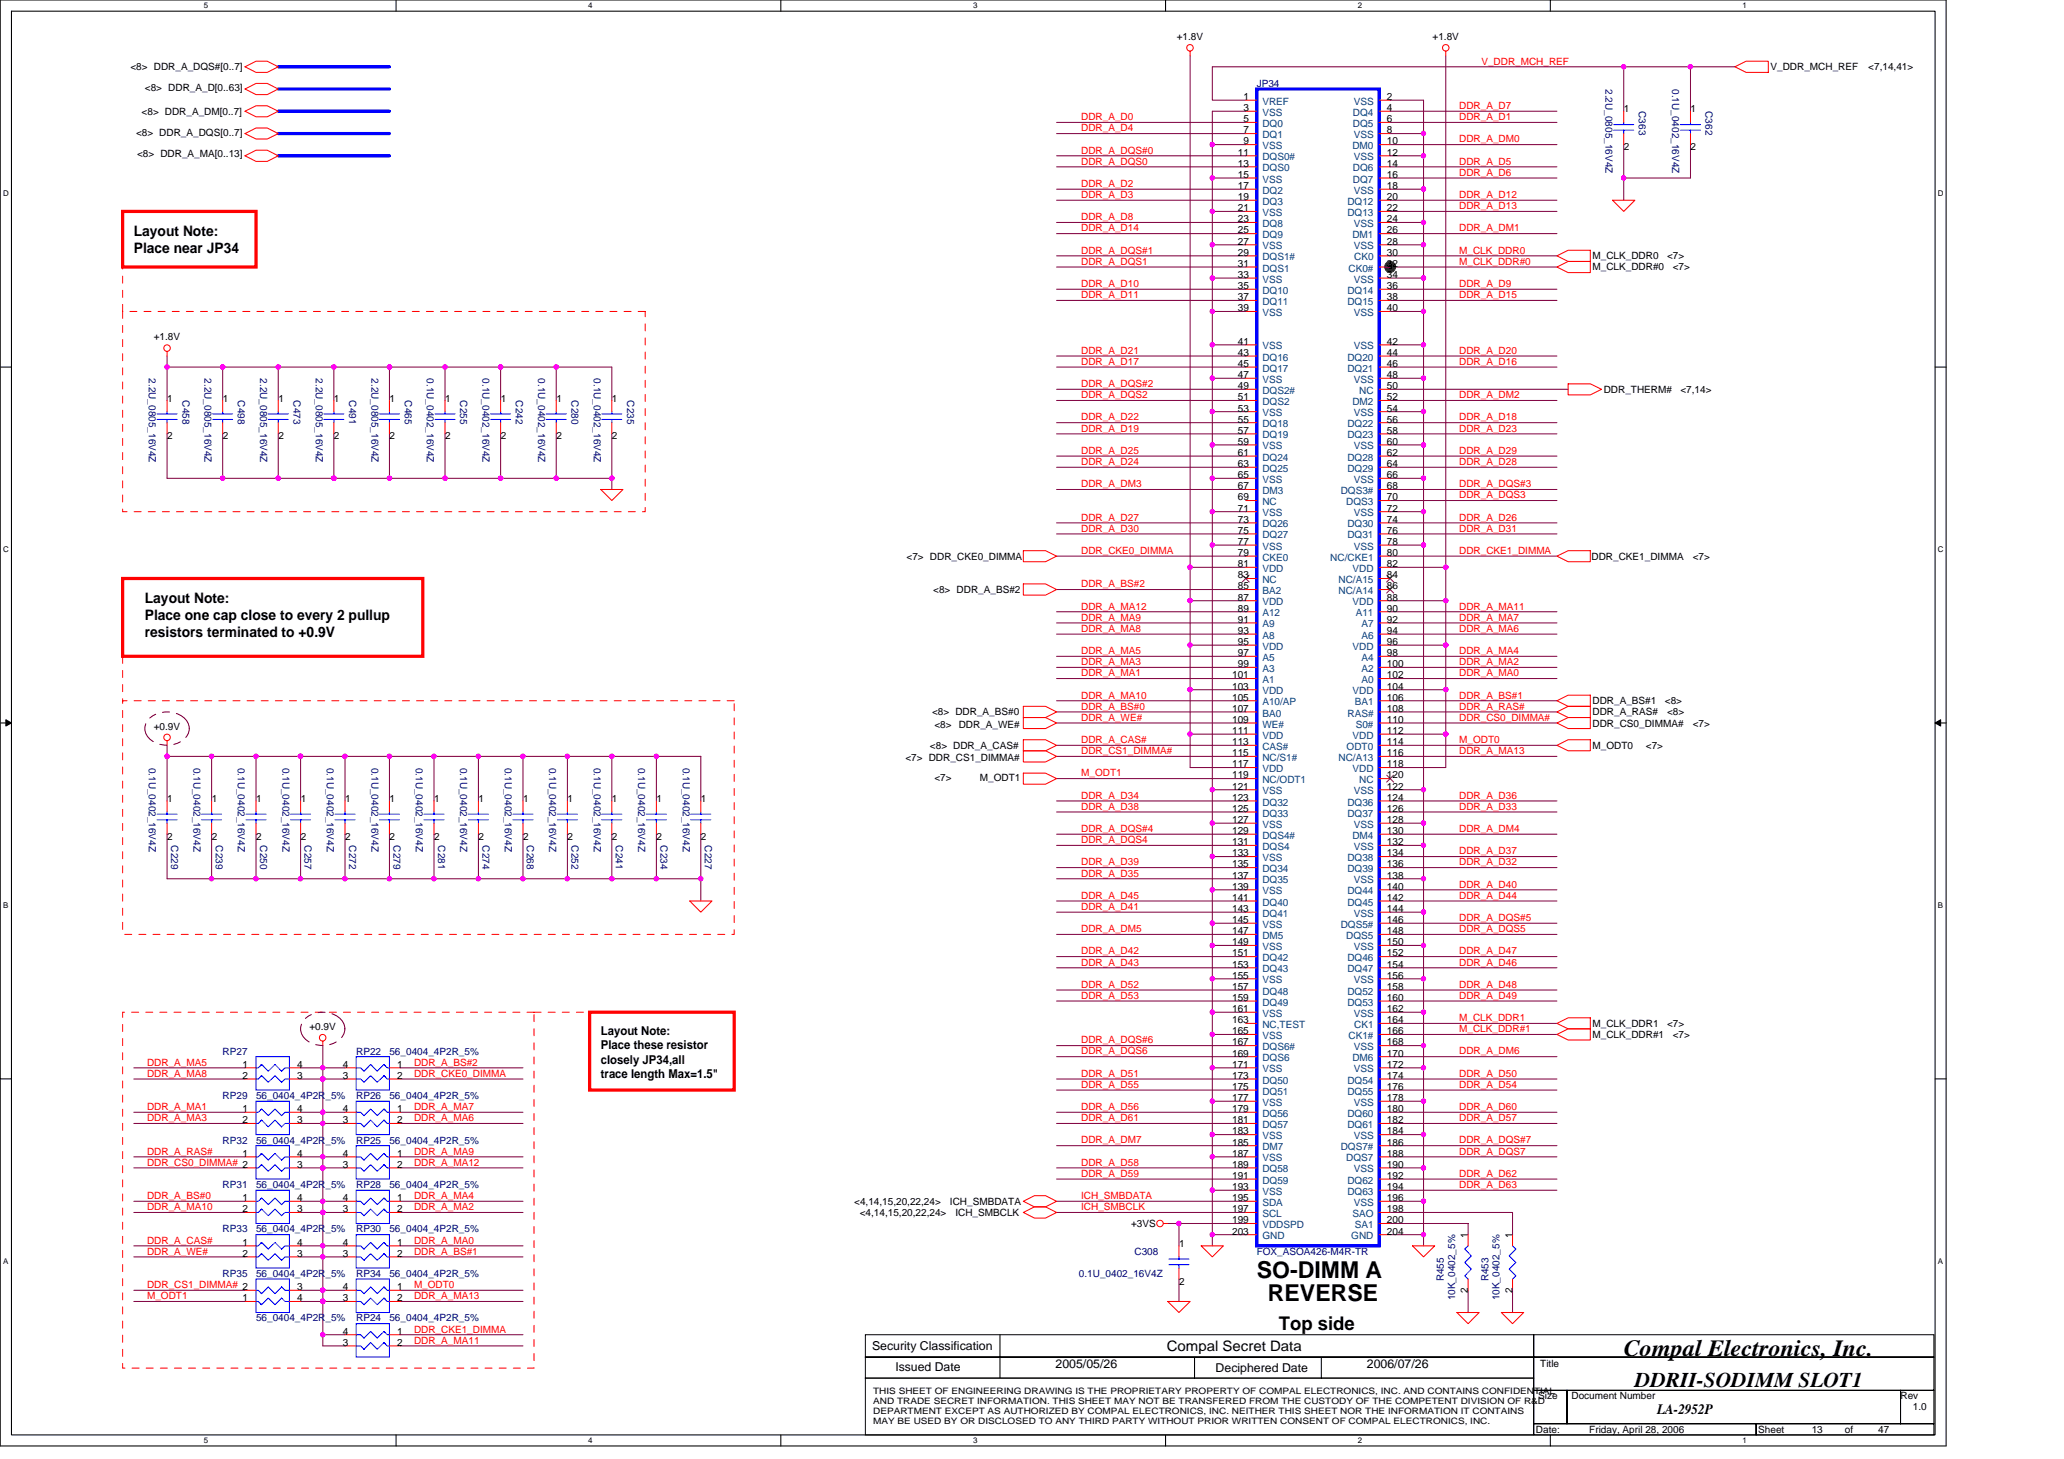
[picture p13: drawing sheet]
<svg xmlns="http://www.w3.org/2000/svg" width="297mm" height="210mm" viewBox="0 0 297 210" stroke-linecap="round" stroke-linejoin="round" font-family="sans-serif">
<defs><g id="words">
<g font-size="3.3">
<text x="180.9" y="183.9">SO-DIMM A</text>
<text x="182.5" y="187.1">REVERSE</text>
<text x="233.7" y="195.1">Compal Electronics, Inc.</text>
</g>
<text font-size="3" x="235.3" y="199.6">DDRII-SODIMM SLOT1</text>
<text font-size="2.7" x="184.1" y="191.3">Top side</text>
<g font-size="2.1">
<text x="19.3" y="33.9">Layout Note:</text>
<text x="19.3" y="36.4">Place near JP34</text>
<text x="20.8" y="86.7">Layout Note:</text>
<text x="20.8" y="89.2">Place one cap close to every 2 pullup</text>
<text x="20.8" y="91.7">resistors terminated to +0.9V</text>
<text x="167.9" y="194.4">Compal Secret Data</text>
<text x="238.5" y="203.5">LA-2952P</text>
</g>
<g font-size="1.8">
<text x="86.5" y="148.9">Layout Note:</text>
<text x="86.5" y="151">Place these resistor</text>
<text x="86.5" y="153.1">closely JP34,all</text>
<text x="86.5" y="155.2">trace length Max=1.5&quot;</text>
<text x="125.5" y="194.2">Security Classification</text>
<text x="128.9" y="197.3">Issued Date</text>
<text x="151.9" y="196.8">2005/05/26</text>
<text x="174.9" y="197.4">Deciphered Date</text>
<text x="196.7" y="196.8">2006/07/26</text>
</g>
<g font-size="1.4">
<text x="169.4" y="5.8">+1.8V</text>
<text x="206.2" y="5.8">+1.8V</text>
<text x="18.8" y="10.1">&lt;8&gt; DDR_A_DQS#[0..7]</text>
<text x="254.8" y="10.1">V_DDR_MCH_REF</text>
<text x="268.9" y="10.1">&lt;7,14,41&gt;</text>
<text x="20.4" y="16.5">&lt;8&gt; DDR_A_DM[0..7]</text>
<text x="20.8" y="13.1">&lt;8&gt; DDR_A_D[0..63]</text>
<text x="178.9" y="14.4">1</text>
<text x="178.9" y="16">3</text>
<text x="178.9" y="17.6">5</text>
<text x="199.6" y="16">4</text>
<text x="199.6" y="17.6">6</text>
<text x="199.6" y="14.4">2</text>
<text x="233.7" y="16.2">1</text>
<text x="243.3" y="16.2">1</text>
<text x="19.6" y="19.5">&lt;8&gt; DDR_A_DQS[0..7]</text>
<text x="19.7" y="22.6">&lt;8&gt; DDR_A_MA[0..13]</text>
<text x="178.1" y="22.4">11</text>
<text x="178.1" y="24">13</text>
<text x="178.9" y="19.2">7</text>
<text x="178.9" y="20.8">9</text>
<text x="199.6" y="24">14</text>
<text x="199.6" y="20.8">10</text>
<text x="199.6" y="19.2">8</text>
<text x="199.6" y="22.4">12</text>
<text x="233.7" y="21.6">2</text>
<text x="243.3" y="21.6">2</text>
<text x="178.1" y="25.6">15</text>
<text x="178.1" y="27.2">17</text>
<text x="178.1" y="28.8">19</text>
<text x="199.6" y="25.6">16</text>
<text x="199.6" y="27.2">18</text>
<text x="199.6" y="28.8">20</text>
<text x="178.1" y="30.4">21</text>
<text x="178.1" y="32">23</text>
<text x="178.1" y="33.6">25</text>
<text x="178.1" y="35.2">27</text>
<text x="199.6" y="33.6">26</text>
<text x="199.6" y="30.4">22</text>
<text x="199.6" y="32">24</text>
<text x="199.6" y="35.2">28</text>
<text x="178.1" y="36.8">29</text>
<text x="178.1" y="38.4">31</text>
<text x="178.1" y="40">33</text>
<text x="178.1" y="41.6">35</text>
<text x="199.6" y="36.8">30</text>
<text x="199.6" y="38.4">32</text>
<text x="199.6" y="40">34</text>
<text x="199.6" y="41.6">36</text>
<text x="229.2" y="37.3">M_CLK_DDR0</text>
<text x="229.2" y="38.9">M_CLK_DDR#0</text>
<text x="239.9" y="37.3">&lt;7&gt;</text>
<text x="240.7" y="38.9">&lt;7&gt;</text>
<text x="178.1" y="43.2">37</text>
<text x="178.1" y="44.8">39</text>
<text x="199.6" y="43.2">38</text>
<text x="199.6" y="44.8">40</text>
<text x="22.1" y="49">+1.8V</text>
<text x="178.1" y="49.6">41</text>
<text x="178.1" y="51.2">43</text>
<text x="178.1" y="52.8">45</text>
<text x="199.6" y="49.6">42</text>
<text x="199.6" y="51.2">44</text>
<text x="199.6" y="52.8">46</text>
<text x="24.1" y="57.8">1</text>
<text x="32.1" y="57.8">1</text>
<text x="40.1" y="57.8">1</text>
<text x="48.1" y="57.8">1</text>
<text x="56.1" y="57.8">1</text>
<text x="64.1" y="57.8">1</text>
<text x="72.1" y="57.8">1</text>
<text x="80.1" y="57.8">1</text>
<text x="88.1" y="57.8">1</text>
<text x="178.1" y="54.4">47</text>
<text x="178.1" y="56">49</text>
<text x="178.1" y="57.6">51</text>
<text x="178.1" y="59.2">53</text>
<text x="199.6" y="56">50</text>
<text x="199.6" y="57.6">52</text>
<text x="199.6" y="54.4">48</text>
<text x="199.6" y="59.2">54</text>
<text x="230.8" y="56.5">DDR_THERM#</text>
<text x="241.8" y="56.5">&lt;7,14&gt;</text>
<text x="24.1" y="63.2">2</text>
<text x="32.1" y="63.2">2</text>
<text x="40.1" y="63.2">2</text>
<text x="48.1" y="63.2">2</text>
<text x="56.1" y="63.2">2</text>
<text x="64.1" y="63.2">2</text>
<text x="72.1" y="63.2">2</text>
<text x="80.1" y="63.2">2</text>
<text x="88.1" y="63.2">2</text>
<text x="178.1" y="60.8">55</text>
<text x="178.1" y="62.4">57</text>
<text x="178.1" y="64">59</text>
<text x="178.1" y="65.6">61</text>
<text x="199.6" y="60.8">56</text>
<text x="199.6" y="62.4">58</text>
<text x="199.6" y="64">60</text>
<text x="199.6" y="65.6">62</text>
<text x="178.1" y="67.2">63</text>
<text x="178.1" y="68.8">65</text>
<text x="178.1" y="70.4">67</text>
<text x="178.1" y="72">69</text>
<text x="199.6" y="70.4">68</text>
<text x="199.6" y="67.2">64</text>
<text x="199.6" y="68.8">66</text>
<text x="199.6" y="72">70</text>
<text x="178.1" y="73.6">71</text>
<text x="178.1" y="75.2">73</text>
<text x="178.1" y="76.8">75</text>
<text x="199.6" y="73.6">72</text>
<text x="199.6" y="75.2">74</text>
<text x="199.6" y="76.8">76</text>
<text x="130.5" y="80.5">&lt;7&gt; DDR_CKE0_DIMMA</text>
<text x="178.1" y="78.4">77</text>
<text x="178.1" y="80">79</text>
<text x="178.1" y="81.6">81</text>
<text x="178.1" y="83.2">83</text>
<text x="199.6" y="80">80</text>
<text x="199.6" y="83.2">84</text>
<text x="199.6" y="81.6">82</text>
<text x="199.6" y="78.4">78</text>
<text x="229" y="80.5">DDR_CKE1_DIMMA</text>
<text x="243.6" y="80.5">&lt;7&gt;</text>
<text x="134.3" y="85.3">&lt;8&gt; DDR_A_BS#2</text>
<text x="178.1" y="84.8">85</text>
<text x="178.1" y="86.4">87</text>
<text x="178.1" y="88">89</text>
<text x="178.1" y="89.6">91</text>
<text x="199.6" y="88">90</text>
<text x="199.6" y="84.8">86</text>
<text x="199.6" y="89.6">92</text>
<text x="199.6" y="86.4">88</text>
<text x="178.1" y="91.2">93</text>
<text x="178.1" y="92.8">95</text>
<text x="178.1" y="94.4">97</text>
<text x="178.1" y="96">99</text>
<text x="199.6" y="91.2">94</text>
<text x="199.6" y="94.4">98</text>
<text x="199.6" y="96">100</text>
<text x="199.6" y="92.8">96</text>
<text x="177.3" y="97.6">101</text>
<text x="177.3" y="99.2">103</text>
<text x="177.3" y="100.8">105</text>
<text x="199.6" y="100.8">106</text>
<text x="199.6" y="97.6">102</text>
<text x="199.6" y="99.2">104</text>
<text x="229.2" y="101.3">DDR_A_BS#1</text>
<text x="239.6" y="101.3">&lt;8&gt;</text>
<text x="22.1" y="105">+0.9V</text>
<text x="133.8" y="107.7">&lt;8&gt; DDR_A_CAS#</text>
<text x="134.2" y="102.9">&lt;8&gt; DDR_A_BS#0</text>
<text x="134.5" y="104.7">&lt;8&gt;</text>
<text x="138" y="104.7">DDR_A_WE#</text>
<text x="177.3" y="102.4">107</text>
<text x="177.3" y="104">109</text>
<text x="177.3" y="105.6">111</text>
<text x="177.3" y="107.2">113</text>
<text x="199.6" y="104">110</text>
<text x="199.6" y="102.4">108</text>
<text x="199.6" y="107.2">114</text>
<text x="199.6" y="105.6">112</text>
<text x="229.2" y="102.9">DDR_A_RAS#</text>
<text x="229.2" y="104.5">DDR_CS0_DIMMA#</text>
<text x="229.2" y="107.7">M_ODT0</text>
<text x="236.9" y="107.7">&lt;7&gt;</text>
<text x="239.9" y="102.9">&lt;8&gt;</text>
<text x="243.6" y="104.5">&lt;7&gt;</text>
<text x="130.3" y="109.5">&lt;7&gt; DDR_CS1_DIMMA#</text>
<text x="134.5" y="112.4">&lt;7&gt;</text>
<text x="141" y="112.4">M_ODT1</text>
<text x="177.3" y="108.8">115</text>
<text x="177.3" y="110.4">117</text>
<text x="177.3" y="112">119</text>
<text x="177.3" y="113.6">121</text>
<text x="199.6" y="112">120</text>
<text x="199.6" y="108.8">116</text>
<text x="199.6" y="110.4">118</text>
<text x="199.6" y="113.6">122</text>
<text x="24.1" y="115.4">1</text>
<text x="30.5" y="115.4">1</text>
<text x="36.9" y="115.4">1</text>
<text x="43.3" y="115.4">1</text>
<text x="49.7" y="115.4">1</text>
<text x="56.1" y="115.4">1</text>
<text x="62.5" y="115.4">1</text>
<text x="68.9" y="115.4">1</text>
<text x="75.3" y="115.4">1</text>
<text x="81.7" y="115.4">1</text>
<text x="88.1" y="115.4">1</text>
<text x="94.5" y="115.4">1</text>
<text x="100.9" y="115.4">1</text>
<text x="177.3" y="115.2">123</text>
<text x="177.3" y="116.8">125</text>
<text x="177.3" y="118.4">127</text>
<text x="177.3" y="120">129</text>
<text x="199.6" y="120">130</text>
<text x="199.6" y="115.2">124</text>
<text x="199.6" y="116.8">126</text>
<text x="199.6" y="118.4">128</text>
<text x="24.1" y="120.8">2</text>
<text x="30.5" y="120.8">2</text>
<text x="36.9" y="120.8">2</text>
<text x="43.3" y="120.8">2</text>
<text x="49.7" y="120.8">2</text>
<text x="56.1" y="120.8">2</text>
<text x="62.5" y="120.8">2</text>
<text x="68.9" y="120.8">2</text>
<text x="75.3" y="120.8">2</text>
<text x="81.7" y="120.8">2</text>
<text x="88.1" y="120.8">2</text>
<text x="94.5" y="120.8">2</text>
<text x="100.9" y="120.8">2</text>
<text x="177.3" y="121.6">131</text>
<text x="177.3" y="123.2">133</text>
<text x="177.3" y="124.8">135</text>
<text x="199.6" y="121.6">132</text>
<text x="199.6" y="123.2">134</text>
<text x="199.6" y="124.8">136</text>
<text x="177.3" y="126.4">137</text>
<text x="177.3" y="128">139</text>
<text x="177.3" y="129.6">141</text>
<text x="177.3" y="131.2">143</text>
<text x="199.6" y="126.4">138</text>
<text x="199.6" y="128">140</text>
<text x="199.6" y="129.6">142</text>
<text x="199.6" y="131.2">144</text>
<text x="177.3" y="132.8">145</text>
<text x="177.3" y="134.4">147</text>
<text x="177.3" y="136">149</text>
<text x="177.3" y="137.6">151</text>
<text x="199.6" y="132.8">146</text>
<text x="199.6" y="134.4">148</text>
<text x="199.6" y="136">150</text>
<text x="199.6" y="137.6">152</text>
<text x="177.3" y="139.2">153</text>
<text x="177.3" y="140.8">155</text>
<text x="177.3" y="142.4">157</text>
<text x="177.3" y="144">159</text>
<text x="199.6" y="139.2">154</text>
<text x="199.6" y="140.8">156</text>
<text x="199.6" y="142.4">158</text>
<text x="199.6" y="144">160</text>
<text x="44.5" y="148.2">+0.9V</text>
<text x="177.3" y="145.6">161</text>
<text x="177.3" y="147.2">163</text>
<text x="177.3" y="148.8">165</text>
<text x="199.6" y="147.2">164</text>
<text x="199.6" y="145.6">162</text>
<text x="199.6" y="148.8">166</text>
<text x="229.2" y="149.3">M_CLK_DDR#1</text>
<text x="229.2" y="147.7">M_CLK_DDR1</text>
<text x="239.9" y="147.7">&lt;7&gt;</text>
<text x="240.7" y="149.3">&lt;7&gt;</text>
<text x="34.9" y="153.6">1</text>
<text x="34.9" y="155.2">2</text>
<text x="42.8" y="153.6">4</text>
<text x="42.8" y="155.2">3</text>
<text x="49.3" y="153.6">4</text>
<text x="49.3" y="155.2">3</text>
<text x="57.2" y="153.6">1</text>
<text x="57.2" y="155.2">2</text>
<text x="177.3" y="150.4">167</text>
<text x="177.3" y="152">169</text>
<text x="177.3" y="153.6">171</text>
<text x="177.3" y="155.2">173</text>
<text x="199.6" y="152">170</text>
<text x="199.6" y="150.4">168</text>
<text x="199.6" y="153.6">172</text>
<text x="199.6" y="155.2">174</text>
<text x="34.9" y="160">1</text>
<text x="34.9" y="161.6">2</text>
<text x="42.8" y="160">4</text>
<text x="42.8" y="161.6">3</text>
<text x="49.3" y="160">4</text>
<text x="49.3" y="161.6">3</text>
<text x="57.2" y="160">1</text>
<text x="57.2" y="161.6">2</text>
<text x="177.3" y="156.8">175</text>
<text x="177.3" y="158.4">177</text>
<text x="177.3" y="160">179</text>
<text x="177.3" y="161.6">181</text>
<text x="199.6" y="156.8">176</text>
<text x="199.6" y="158.4">178</text>
<text x="199.6" y="160">180</text>
<text x="199.6" y="161.6">182</text>
<text x="34.9" y="166.4">1</text>
<text x="42.8" y="166.4">4</text>
<text x="42.8" y="168">3</text>
<text x="49.3" y="166.4">4</text>
<text x="49.3" y="168">3</text>
<text x="57.2" y="166.4">1</text>
<text x="57.2" y="168">2</text>
<text x="177.3" y="163.2">183</text>
<text x="177.3" y="164.8">185</text>
<text x="177.3" y="166.4">187</text>
<text x="177.3" y="168">189</text>
<text x="199.6" y="164.8">186</text>
<text x="199.6" y="163.2">184</text>
<text x="199.6" y="166.4">188</text>
<text x="199.6" y="168">190</text>
<text x="34.9" y="172.8">1</text>
<text x="42.8" y="172.8">4</text>
<text x="49.3" y="172.8">4</text>
<text x="57.2" y="172.8">1</text>
<text x="122.9" y="173.3">&lt;4,14,15,20,22,24&gt;</text>
<text x="136.7" y="173.3">ICH_SMBDATA</text>
<text x="177.3" y="169.6">191</text>
<text x="177.3" y="171.2">193</text>
<text x="177.3" y="172.8">195</text>
<text x="199.6" y="169.6">192</text>
<text x="199.6" y="171.2">194</text>
<text x="199.6" y="172.8">196</text>
<text x="34.9" y="174.4">2</text>
<text x="34.9" y="179.2">1</text>
<text x="42.8" y="174.4">3</text>
<text x="42.8" y="179.2">4</text>
<text x="49.3" y="179.2">4</text>
<text x="49.3" y="174.4">3</text>
<text x="57.2" y="179.2">1</text>
<text x="57.2" y="174.4">2</text>
<text x="123.7" y="174.9">&lt;4,14,15,20,22,24&gt;</text>
<text x="137.5" y="174.9">ICH_SMBCLK</text>
<text x="162.8" y="176.5">+3VS</text>
<text x="169.7" y="179.4">1</text>
<text x="177.3" y="174.4">197</text>
<text x="177.3" y="176">199</text>
<text x="177.3" y="177.6">203</text>
<text x="199.6" y="176">200</text>
<text x="199.6" y="177.6">204</text>
<text x="199.6" y="174.4">198</text>
<text x="211.3" y="178.1" transform="rotate(-90 211.3 178.1)">1</text>
<text x="217.7" y="178.1" transform="rotate(-90 217.7 178.1)">1</text>
<text x="34.9" y="180.8">2</text>
<text x="42.8" y="180.8">3</text>
<text x="42.8" y="185.6">3</text>
<text x="49.3" y="180.8">3</text>
<text x="49.3" y="185.6">4</text>
<text x="57.2" y="180.8">2</text>
<text x="57.2" y="185.6">1</text>
<text x="169.7" y="184.8">2</text>
<text x="211.3" y="185.9" transform="rotate(-90 211.3 185.9)">2</text>
<text x="217.7" y="185.9" transform="rotate(-90 217.7 185.9)">2</text>
<text x="34.9" y="187.2">1</text>
<text x="42.8" y="187.2">4</text>
<text x="49.3" y="187.2">3</text>
<text x="57.2" y="187.2">2</text>
<text x="49.3" y="192">4</text>
<text x="49.3" y="193.6">3</text>
<text x="57.2" y="192">1</text>
<text x="57.2" y="193.6">2</text>
<text x="221.7" y="196.7">Title</text>
<text x="221.4" y="201.3">Size</text>
<text x="226.2" y="201.3">Document Number</text>
<text x="273.5" y="201.3">Rev</text>
<text x="275.3" y="202.9">1.0</text>
<text x="221" y="206.1">Date:</text>
<text x="228.7" y="206.1">Friday, April 28, 2006</text>
<text x="253" y="206.1">Sheet</text>
<text x="260.7" y="206.1">13</text>
<text x="265.5" y="206.1">of</text>
<text x="270.3" y="206.1">47</text>
</g>
<g font-size="1.4" fill="#f00">
<text x="213.2" y="9.3">V_DDR_MCH_REF</text>
<text x="155.6" y="17.3">DDR_A_D0</text>
<text x="210" y="15.7">DDR_A_D7</text>
<text x="210" y="17.3">DDR_A_D1</text>
<text x="155.6" y="23.7">DDR_A_DQS0</text>
<text x="155.6" y="22.1">DDR_A_DQS#0</text>
<text x="155.6" y="18.9">DDR_A_D4</text>
<text x="210" y="20.5">DDR_A_DM0</text>
<text x="210" y="23.7">DDR_A_D5</text>
<text x="155.6" y="28.5">DDR_A_D3</text>
<text x="155.6" y="26.9">DDR_A_D2</text>
<text x="210" y="28.5">DDR_A_D12</text>
<text x="210" y="25.3">DDR_A_D6</text>
<text x="155.6" y="31.7">DDR_A_D8</text>
<text x="155.6" y="33.3">DDR_A_D14</text>
<text x="210" y="33.3">DDR_A_DM1</text>
<text x="210" y="30.1">DDR_A_D13</text>
<text x="155.6" y="38.1">DDR_A_DQS1</text>
<text x="155.6" y="36.5">DDR_A_DQS#1</text>
<text x="155.6" y="41.3">DDR_A_D10</text>
<text x="210" y="36.5">M_CLK_DDR0</text>
<text x="210" y="38.1">M_CLK_DDR#0</text>
<text x="210" y="41.3">DDR_A_D9</text>
<text x="155.6" y="42.9">DDR_A_D11</text>
<text x="210" y="42.9">DDR_A_D15</text>
<text x="155.6" y="52.5">DDR_A_D17</text>
<text x="155.6" y="50.9">DDR_A_D21</text>
<text x="210" y="50.9">DDR_A_D20</text>
<text x="210" y="52.5">DDR_A_D16</text>
<text x="155.6" y="57.3">DDR_A_DQS2</text>
<text x="155.6" y="55.7">DDR_A_DQS#2</text>
<text x="210" y="57.3">DDR_A_DM2</text>
<text x="155.6" y="65.3">DDR_A_D25</text>
<text x="155.6" y="60.5">DDR_A_D22</text>
<text x="155.6" y="62.1">DDR_A_D19</text>
<text x="210" y="65.3">DDR_A_D29</text>
<text x="210" y="62.1">DDR_A_D23</text>
<text x="210" y="60.5">DDR_A_D18</text>
<text x="155.6" y="70.1">DDR_A_DM3</text>
<text x="155.6" y="66.9">DDR_A_D24</text>
<text x="210" y="66.9">DDR_A_D28</text>
<text x="210" y="71.7">DDR_A_DQS3</text>
<text x="210" y="70.1">DDR_A_DQS#3</text>
<text x="155.6" y="76.5">DDR_A_D30</text>
<text x="155.6" y="74.9">DDR_A_D27</text>
<text x="210" y="74.9">DDR_A_D26</text>
<text x="210" y="76.5">DDR_A_D31</text>
<text x="155.6" y="79.7">DDR_CKE0_DIMMA</text>
<text x="210" y="79.7">DDR_CKE1_DIMMA</text>
<text x="155.6" y="89.3">DDR_A_MA9</text>
<text x="155.6" y="87.7">DDR_A_MA12</text>
<text x="155.6" y="84.5">DDR_A_BS#2</text>
<text x="210" y="89.3">DDR_A_MA7</text>
<text x="210" y="87.7">DDR_A_MA11</text>
<text x="155.6" y="95.7">DDR_A_MA3</text>
<text x="155.6" y="94.1">DDR_A_MA5</text>
<text x="155.6" y="90.9">DDR_A_MA8</text>
<text x="210" y="95.7">DDR_A_MA2</text>
<text x="210" y="94.1">DDR_A_MA4</text>
<text x="210" y="90.9">DDR_A_MA6</text>
<text x="155.6" y="97.3">DDR_A_MA1</text>
<text x="155.6" y="100.5">DDR_A_MA10</text>
<text x="210" y="97.3">DDR_A_MA0</text>
<text x="210" y="100.5">DDR_A_BS#1</text>
<text x="155.6" y="103.7">DDR_A_WE#</text>
<text x="155.6" y="106.9">DDR_A_CAS#</text>
<text x="155.6" y="102.1">DDR_A_BS#0</text>
<text x="210" y="103.7">DDR_CS0_DIMMA#</text>
<text x="210" y="102.1">DDR_A_RAS#</text>
<text x="210" y="106.9">M_ODT0</text>
<text x="155.6" y="108.5">DDR_CS1_DIMMA#</text>
<text x="155.6" y="111.7">M_ODT1</text>
<text x="210" y="108.5">DDR_A_MA13</text>
<text x="155.6" y="119.7">DDR_A_DQS#4</text>
<text x="155.6" y="114.9">DDR_A_D34</text>
<text x="155.6" y="116.5">DDR_A_D38</text>
<text x="210" y="116.5">DDR_A_D33</text>
<text x="210" y="114.9">DDR_A_D36</text>
<text x="210" y="119.7">DDR_A_DM4</text>
<text x="155.6" y="121.3">DDR_A_DQS4</text>
<text x="155.6" y="124.5">DDR_A_D39</text>
<text x="210" y="122.9">DDR_A_D37</text>
<text x="210" y="124.5">DDR_A_D32</text>
<text x="155.6" y="130.9">DDR_A_D41</text>
<text x="155.6" y="129.3">DDR_A_D45</text>
<text x="155.6" y="126.1">DDR_A_D35</text>
<text x="210" y="127.7">DDR_A_D40</text>
<text x="210" y="129.3">DDR_A_D44</text>
<text x="155.6" y="134.1">DDR_A_DM5</text>
<text x="155.6" y="137.3">DDR_A_D42</text>
<text x="210" y="134.1">DDR_A_DQS5</text>
<text x="210" y="132.5">DDR_A_DQS#5</text>
<text x="210" y="137.3">DDR_A_D47</text>
<text x="155.6" y="142.1">DDR_A_D52</text>
<text x="155.6" y="143.7">DDR_A_D53</text>
<text x="155.6" y="138.9">DDR_A_D43</text>
<text x="210" y="143.7">DDR_A_D49</text>
<text x="210" y="142.1">DDR_A_D48</text>
<text x="210" y="138.9">DDR_A_D46</text>
<text x="210" y="146.9">M_CLK_DDR1</text>
<text x="210" y="148.5">M_CLK_DDR#1</text>
<text x="21.2" y="153.3">DDR_A_MA5</text>
<text x="21.2" y="154.9">DDR_A_MA8</text>
<text x="59.6" y="153.3">DDR_A_BS#2</text>
<text x="59.6" y="154.9">DDR_CKE0_DIMMA</text>
<text x="155.6" y="151.7">DDR_A_DQS6</text>
<text x="155.6" y="150.1">DDR_A_DQS#6</text>
<text x="155.6" y="154.9">DDR_A_D51</text>
<text x="210" y="151.7">DDR_A_DM6</text>
<text x="210" y="154.9">DDR_A_D50</text>
<text x="21.2" y="159.7">DDR_A_MA1</text>
<text x="21.2" y="161.3">DDR_A_MA3</text>
<text x="59.6" y="161.3">DDR_A_MA6</text>
<text x="59.6" y="159.7">DDR_A_MA7</text>
<text x="155.6" y="159.7">DDR_A_D56</text>
<text x="155.6" y="161.3">DDR_A_D61</text>
<text x="155.6" y="156.5">DDR_A_D55</text>
<text x="210" y="156.5">DDR_A_D54</text>
<text x="210" y="159.7">DDR_A_D60</text>
<text x="210" y="161.3">DDR_A_D57</text>
<text x="21.2" y="166.1">DDR_A_RAS#</text>
<text x="21.2" y="167.7">DDR_CS0_DIMMA# 2</text>
<text x="59.6" y="166.1">DDR_A_MA9</text>
<text x="59.6" y="167.7">DDR_A_MA12</text>
<text x="155.6" y="164.5">DDR_A_DM7</text>
<text x="155.6" y="167.7">DDR_A_D58</text>
<text x="210" y="166.1">DDR_A_DQS7</text>
<text x="210" y="164.5">DDR_A_DQS#7</text>
<text x="21.2" y="172.5">DDR_A_BS#0</text>
<text x="59.6" y="172.5">DDR_A_MA4</text>
<text x="155.6" y="172.5">ICH_SMBDATA</text>
<text x="155.6" y="169.3">DDR_A_D59</text>
<text x="210" y="170.9">DDR_A_D63</text>
<text x="210" y="169.3">DDR_A_D62</text>
<text x="21.2" y="178.9">DDR_A_CAS#</text>
<text x="21.2" y="174.1">DDR_A_MA10</text>
<text x="59.6" y="178.9">DDR_A_MA0</text>
<text x="59.6" y="174.1">DDR_A_MA2</text>
<text x="155.6" y="174.1">ICH_SMBCLK</text>
<text x="21.2" y="185.3">DDR_CS1_DIMMA# 2</text>
<text x="21.2" y="180.5">DDR_A_WE#</text>
<text x="59.6" y="180.5">DDR_A_BS#1</text>
<text x="59.6" y="185.3">M_ODT0</text>
<text x="21.2" y="186.9">M_ODT1</text>
<text x="59.6" y="191.7">DDR_CKE1_DIMMA</text>
<text x="59.6" y="186.9">DDR_A_MA13</text>
<text x="59.6" y="193.3">DDR_A_MA11</text>
</g>
<g font-size="1.4" fill="#000080">
<text x="180.9" y="12.5">JP34</text>
<text x="231.1" y="12.8" transform="rotate(90 231.1 12.8)">2.2U_0805_16V4Z</text>
<text x="235.9" y="16" transform="rotate(90 235.9 16)">C363</text>
<text x="240.7" y="12.8" transform="rotate(90 240.7 12.8)">0.1U_0402_16V4Z</text>
<text x="245.5" y="16" transform="rotate(90 245.5 16)">C362</text>
<text x="21.4" y="54.4" transform="rotate(90 21.4 54.4)">2.2U_0805_16V4Z</text>
<text x="26.2" y="57.6" transform="rotate(90 26.2 57.6)">C458</text>
<text x="29.4" y="54.4" transform="rotate(90 29.4 54.4)">2.2U_0805_16V4Z</text>
<text x="34.2" y="57.6" transform="rotate(90 34.2 57.6)">C498</text>
<text x="37.4" y="54.4" transform="rotate(90 37.4 54.4)">2.2U_0805_16V4Z</text>
<text x="42.2" y="57.6" transform="rotate(90 42.2 57.6)">C473</text>
<text x="45.4" y="54.4" transform="rotate(90 45.4 54.4)">2.2U_0805_16V4Z</text>
<text x="50.2" y="57.6" transform="rotate(90 50.2 57.6)">C491</text>
<text x="53.4" y="54.4" transform="rotate(90 53.4 54.4)">2.2U_0805_16V4Z</text>
<text x="58.2" y="57.6" transform="rotate(90 58.2 57.6)">C465</text>
<text x="61.4" y="54.4" transform="rotate(90 61.4 54.4)">0.1U_0402_16V4Z</text>
<text x="66.2" y="57.6" transform="rotate(90 66.2 57.6)">C255</text>
<text x="69.4" y="54.4" transform="rotate(90 69.4 54.4)">0.1U_0402_16V4Z</text>
<text x="74.2" y="57.6" transform="rotate(90 74.2 57.6)">C242</text>
<text x="77.4" y="54.4" transform="rotate(90 77.4 54.4)">0.1U_0402_16V4Z</text>
<text x="82.3" y="57.6" transform="rotate(90 82.3 57.6)">C280</text>
<text x="85.4" y="54.4" transform="rotate(90 85.4 54.4)">0.1U_0402_16V4Z</text>
<text x="90.3" y="57.6" transform="rotate(90 90.3 57.6)">C235</text>
<text x="21.4" y="110.4" transform="rotate(90 21.4 110.4)">0.1U_0402_16V4Z</text>
<text x="27.8" y="110.4" transform="rotate(90 27.8 110.4)">0.1U_0402_16V4Z</text>
<text x="34.2" y="110.4" transform="rotate(90 34.2 110.4)">0.1U_0402_16V4Z</text>
<text x="40.6" y="110.4" transform="rotate(90 40.6 110.4)">0.1U_0402_16V4Z</text>
<text x="47.1" y="110.4" transform="rotate(90 47.1 110.4)">0.1U_0402_16V4Z</text>
<text x="53.4" y="110.4" transform="rotate(90 53.4 110.4)">0.1U_0402_16V4Z</text>
<text x="59.8" y="110.4" transform="rotate(90 59.8 110.4)">0.1U_0402_16V4Z</text>
<text x="66.2" y="110.4" transform="rotate(90 66.2 110.4)">0.1U_0402_16V4Z</text>
<text x="72.6" y="110.4" transform="rotate(90 72.6 110.4)">0.1U_0402_16V4Z</text>
<text x="79.1" y="110.4" transform="rotate(90 79.1 110.4)">0.1U_0402_16V4Z</text>
<text x="85.4" y="110.4" transform="rotate(90 85.4 110.4)">0.1U_0402_16V4Z</text>
<text x="91.8" y="110.4" transform="rotate(90 91.8 110.4)">0.1U_0402_16V4Z</text>
<text x="98.3" y="110.4" transform="rotate(90 98.3 110.4)">0.1U_0402_16V4Z</text>
<text x="24.6" y="121.6" transform="rotate(90 24.6 121.6)">C229</text>
<text x="31" y="121.6" transform="rotate(90 31 121.6)">C239</text>
<text x="37.4" y="121.6" transform="rotate(90 37.4 121.6)">C250</text>
<text x="43.8" y="121.6" transform="rotate(90 43.8 121.6)">C257</text>
<text x="50.2" y="121.6" transform="rotate(90 50.2 121.6)">C272</text>
<text x="56.6" y="121.6" transform="rotate(90 56.6 121.6)">C279</text>
<text x="63.1" y="121.6" transform="rotate(90 63.1 121.6)">C281</text>
<text x="69.4" y="121.6" transform="rotate(90 69.4 121.6)">C274</text>
<text x="75.8" y="121.6" transform="rotate(90 75.8 121.6)">C268</text>
<text x="82.3" y="121.6" transform="rotate(90 82.3 121.6)">C252</text>
<text x="88.6" y="121.6" transform="rotate(90 88.6 121.6)">C241</text>
<text x="95.1" y="121.6" transform="rotate(90 95.1 121.6)">C234</text>
<text x="101.4" y="121.6" transform="rotate(90 101.4 121.6)">C227</text>
<text x="32" y="151.7">RP27</text>
<text x="51.3" y="151.7">RP22</text>
<text x="56" y="151.7">56_0404_4P2R_5%</text>
<text x="32" y="158.1">RP29</text>
<text x="36.8" y="158.1">56_0404_4P2R_5%</text>
<text x="51.3" y="158.1">RP26</text>
<text x="56" y="158.1">56_0404_4P2R_5%</text>
<text x="32" y="164.5">RP32</text>
<text x="36.8" y="164.5">56_0404_4P2R_5%</text>
<text x="51.3" y="164.5">RP25</text>
<text x="56" y="164.5">56_0404_4P2R_5%</text>
<text x="32" y="170.9">RP31</text>
<text x="36.8" y="170.9">56_0404_4P2R_5%</text>
<text x="51.3" y="170.9">RP28</text>
<text x="56" y="170.9">56_0404_4P2R_5%</text>
<text x="32" y="177.3">RP33</text>
<text x="36.8" y="177.3">56_0404_4P2R_5%</text>
<text x="51.3" y="177.3">RP30</text>
<text x="56" y="177.3">56_0404_4P2R_5%</text>
<text x="32" y="183.7">RP35</text>
<text x="36.8" y="183.7">56_0404_4P2R_5%</text>
<text x="51.3" y="183.7">RP34</text>
<text x="56" y="183.7">56_0404_4P2R_5%</text>
<text x="155.3" y="183.7">0.1U_0402_16V4Z</text>
<text x="163.3" y="180.5">C308</text>
<text x="180.9" y="180.5">FOX_ASOA426-M4R-TR</text>
<text x="207.8" y="184.4" transform="rotate(-90 207.8 184.4)">R455</text>
<text x="214.2" y="184.4" transform="rotate(-90 214.2 184.4)">R453</text>
<text x="36.8" y="190.1">56_0404_4P2R_5%</text>
<text x="51.3" y="190.1">RP24</text>
<text x="56" y="190.1">56_0404_4P2R_5%</text>
<text x="209.4" y="187.1" transform="rotate(-90 209.4 187.1)">10K_0402_5%</text>
<text x="215.8" y="187.1" transform="rotate(-90 215.8 187.1)">10K_0402_5%</text>
</g>
<g font-size="1.4" fill="#004080">
<text x="181.7" y="15.1">VREF</text>
<text x="181.7" y="16.7">VSS</text>
<text x="194.7" y="16.7">DQ4</text>
<text x="194.8" y="15.1">VSS</text>
<text x="181.7" y="18.3">DQ0</text>
<text x="181.7" y="19.9">DQ1</text>
<text x="181.7" y="21.5">VSS</text>
<text x="181.7" y="23.1">DQS0#</text>
<text x="194.6" y="21.5">DM0</text>
<text x="194.7" y="18.3">DQ5</text>
<text x="194.8" y="19.9">VSS</text>
<text x="194.8" y="23.1">VSS</text>
<text x="181.7" y="24.7">DQS0</text>
<text x="181.7" y="26.3">VSS</text>
<text x="181.7" y="27.9">DQ2</text>
<text x="181.7" y="29.5">DQ3</text>
<text x="193.9" y="29.5">DQ12</text>
<text x="194.7" y="24.7">DQ6</text>
<text x="194.7" y="26.3">DQ7</text>
<text x="194.8" y="27.9">VSS</text>
<text x="181.7" y="31.1">VSS</text>
<text x="181.7" y="32.7">DQ8</text>
<text x="181.7" y="34.3">DQ9</text>
<text x="181.7" y="35.9">VSS</text>
<text x="193.9" y="31.1">DQ13</text>
<text x="194.6" y="34.3">DM1</text>
<text x="194.8" y="32.7">VSS</text>
<text x="194.8" y="35.9">VSS</text>
<text x="181.7" y="37.5">DQS1#</text>
<text x="181.7" y="39.1">DQS1</text>
<text x="181.7" y="40.7">VSS</text>
<text x="194.1" y="39.1">CK0#</text>
<text x="194.8" y="40.7">VSS</text>
<text x="194.9" y="37.5">CK0</text>
<text x="181.7" y="42.3">DQ10</text>
<text x="181.7" y="43.9">DQ11</text>
<text x="181.7" y="45.5">VSS</text>
<text x="193.9" y="42.3">DQ14</text>
<text x="193.9" y="43.9">DQ15</text>
<text x="194.8" y="45.5">VSS</text>
<text x="181.7" y="50.3">VSS</text>
<text x="181.7" y="51.9">DQ16</text>
<text x="181.7" y="53.5">DQ17</text>
<text x="193.9" y="51.9">DQ20</text>
<text x="193.9" y="53.5">DQ21</text>
<text x="194.8" y="50.3">VSS</text>
<text x="181.7" y="55.1">VSS</text>
<text x="181.7" y="56.7">DQS2#</text>
<text x="181.7" y="58.3">DQS2</text>
<text x="181.7" y="59.9">VSS</text>
<text x="194.6" y="58.3">DM2</text>
<text x="194.8" y="55.1">VSS</text>
<text x="194.8" y="59.9">VSS</text>
<text x="195.6" y="56.7">NC</text>
<text x="181.7" y="61.5">DQ18</text>
<text x="181.7" y="63.1">DQ19</text>
<text x="181.7" y="64.7">VSS</text>
<text x="193.9" y="61.5">DQ22</text>
<text x="193.9" y="63.1">DQ23</text>
<text x="194.8" y="64.7">VSS</text>
<text x="181.7" y="66.3">DQ24</text>
<text x="181.7" y="67.9">DQ25</text>
<text x="181.7" y="69.5">VSS</text>
<text x="181.7" y="71.1">DM3</text>
<text x="193" y="71.1">DQS3#</text>
<text x="193.9" y="66.3">DQ28</text>
<text x="193.9" y="67.9">DQ29</text>
<text x="194.8" y="69.5">VSS</text>
<text x="181.7" y="72.7">NC</text>
<text x="181.7" y="74.3">VSS</text>
<text x="181.7" y="75.9">DQ26</text>
<text x="181.7" y="77.5">DQ27</text>
<text x="193.8" y="72.7">DQS3</text>
<text x="193.9" y="75.9">DQ30</text>
<text x="193.9" y="77.5">DQ31</text>
<text x="194.8" y="74.3">VSS</text>
<text x="181.7" y="79.1">VSS</text>
<text x="181.7" y="80.7">CKE0</text>
<text x="181.7" y="82.3">VDD</text>
<text x="181.7" y="83.9">NC</text>
<text x="191.4" y="80.7">NC/CKE1</text>
<text x="192.6" y="83.9">NC/A15</text>
<text x="194.6" y="82.3">VDD</text>
<text x="194.8" y="79.1">VSS</text>
<text x="181.7" y="85.5">BA2</text>
<text x="181.7" y="87.1">VDD</text>
<text x="181.7" y="88.7">A12</text>
<text x="192.6" y="85.5">NC/A14</text>
<text x="194.6" y="87.1">VDD</text>
<text x="195.1" y="88.7">A11</text>
<text x="181.7" y="90.3">A9</text>
<text x="181.7" y="91.9">A8</text>
<text x="181.7" y="93.5">VDD</text>
<text x="181.7" y="95.1">A5</text>
<text x="194.6" y="93.5">VDD</text>
<text x="195.9" y="90.3">A7</text>
<text x="195.9" y="91.9">A6</text>
<text x="195.9" y="95.1">A4</text>
<text x="181.7" y="96.7">A3</text>
<text x="181.7" y="98.3">A1</text>
<text x="181.7" y="99.9">VDD</text>
<text x="181.7" y="101.5">A10/AP</text>
<text x="194.6" y="99.9">VDD</text>
<text x="195" y="101.5">BA1</text>
<text x="195.9" y="96.7">A2</text>
<text x="195.9" y="98.3">A0</text>
<text x="181.7" y="103.1">BA0</text>
<text x="181.7" y="104.7">WE#</text>
<text x="181.7" y="106.3">VDD</text>
<text x="181.7" y="107.9">CAS#</text>
<text x="193.8" y="107.9">ODT0</text>
<text x="193.9" y="103.1">RAS#</text>
<text x="194.6" y="106.3">VDD</text>
<text x="195.1" y="104.7">S0#</text>
<text x="181.7" y="109.5">NC/S1#</text>
<text x="181.7" y="111.1">VDD</text>
<text x="181.7" y="112.7">NC/ODT1</text>
<text x="192.6" y="109.5">NC/A13</text>
<text x="194.6" y="111.1">VDD</text>
<text x="195.6" y="112.7">NC</text>
<text x="181.7" y="114.3">VSS</text>
<text x="181.7" y="115.9">DQ32</text>
<text x="181.7" y="117.5">DQ33</text>
<text x="181.7" y="119.1">VSS</text>
<text x="193.9" y="115.9">DQ36</text>
<text x="193.9" y="117.5">DQ37</text>
<text x="194.8" y="114.3">VSS</text>
<text x="194.8" y="119.1">VSS</text>
<text x="181.7" y="120.7">DQS4#</text>
<text x="181.7" y="122.3">DQS4</text>
<text x="181.7" y="123.9">VSS</text>
<text x="181.7" y="125.5">DQ34</text>
<text x="193.9" y="123.9">DQ38</text>
<text x="193.9" y="125.5">DQ39</text>
<text x="194.6" y="120.7">DM4</text>
<text x="194.8" y="122.3">VSS</text>
<text x="181.7" y="127.1">DQ35</text>
<text x="181.7" y="128.7">VSS</text>
<text x="181.7" y="130.3">DQ40</text>
<text x="181.7" y="131.9">DQ41</text>
<text x="193.9" y="128.7">DQ44</text>
<text x="193.9" y="130.3">DQ45</text>
<text x="194.8" y="127.1">VSS</text>
<text x="194.8" y="131.9">VSS</text>
<text x="181.7" y="133.5">VSS</text>
<text x="181.7" y="135.1">DM5</text>
<text x="181.7" y="136.7">VSS</text>
<text x="193" y="133.5">DQS5#</text>
<text x="193.8" y="135.1">DQS5</text>
<text x="194.8" y="136.7">VSS</text>
<text x="181.7" y="138.3">DQ42</text>
<text x="181.7" y="139.9">DQ43</text>
<text x="181.7" y="141.5">VSS</text>
<text x="181.7" y="143.1">DQ48</text>
<text x="193.9" y="138.3">DQ46</text>
<text x="193.9" y="139.9">DQ47</text>
<text x="193.9" y="143.1">DQ52</text>
<text x="194.8" y="141.5">VSS</text>
<text x="181.7" y="144.7">DQ49</text>
<text x="181.7" y="146.3">VSS</text>
<text x="181.7" y="147.9">NC,TEST</text>
<text x="181.7" y="149.5">VSS</text>
<text x="193.9" y="144.7">DQ53</text>
<text x="194.1" y="149.5">CK1#</text>
<text x="194.8" y="146.3">VSS</text>
<text x="194.9" y="147.9">CK1</text>
<text x="181.7" y="151.1">DQS6#</text>
<text x="181.7" y="152.7">DQS6</text>
<text x="181.7" y="154.3">VSS</text>
<text x="181.7" y="155.9">DQ50</text>
<text x="193.9" y="155.9">DQ54</text>
<text x="194.6" y="152.7">DM6</text>
<text x="194.8" y="151.1">VSS</text>
<text x="194.8" y="154.3">VSS</text>
<text x="181.7" y="157.5">DQ51</text>
<text x="181.7" y="159.1">VSS</text>
<text x="181.7" y="160.7">DQ56</text>
<text x="193.9" y="157.5">DQ55</text>
<text x="193.9" y="160.7">DQ60</text>
<text x="194.8" y="159.1">VSS</text>
<text x="181.7" y="162.3">DQ57</text>
<text x="181.7" y="163.9">VSS</text>
<text x="181.7" y="165.5">DM7</text>
<text x="181.7" y="167.1">VSS</text>
<text x="193" y="165.5">DQS7#</text>
<text x="193.8" y="167.1">DQS7</text>
<text x="193.9" y="162.3">DQ61</text>
<text x="194.8" y="163.9">VSS</text>
<text x="181.7" y="168.7">DQ58</text>
<text x="181.7" y="170.3">DQ59</text>
<text x="181.7" y="171.9">VSS</text>
<text x="181.7" y="173.5">SDA</text>
<text x="193.9" y="170.3">DQ62</text>
<text x="193.9" y="171.9">DQ63</text>
<text x="194.8" y="168.7">VSS</text>
<text x="194.8" y="173.5">VSS</text>
<text x="181.7" y="175.1">SCL</text>
<text x="181.7" y="176.7">VDDSPD</text>
<text x="181.7" y="178.3">GND</text>
<text x="194.5" y="178.3">GND</text>
<text x="194.6" y="175.1">SAO</text>
<text x="195" y="176.7">SA1</text>
</g>
<g font-size="1.3">
<text x="125.7" y="200.5">THIS SHEET OF ENGINEERING DRAWING IS THE PROPRIETARY PROPERTY OF COMPAL ELECTRONICS, INC. AND CONTAINS CONFIDENTIAL</text>
<text x="125.7" y="202">AND TRADE SECRET INFORMATION. THIS SHEET MAY NOT BE TRANSFERED FROM THE CUSTODY OF THE COMPETENT DIVISION OF R&amp;D</text>
<text x="125.7" y="203.5">DEPARTMENT EXCEPT AS AUTHORIZED BY COMPAL ELECTRONICS, INC. NEITHER THIS SHEET NOR THE INFORMATION IT CONTAINS</text>
<text x="125.7" y="204.9">MAY BE USED BY OR DISCLOSED TO ANY THIRD PARTY WITHOUT PRIOR WRITTEN CONSENT OF COMPAL ELECTRONICS, INC.</text>
</g>
<g font-size="1.1">
<text x="29.3" y="1.2">5</text>
<text x="84.7" y="1.2">4</text>
<text x="140" y="1.2">3</text>
<text x="195.4" y="1.2">2</text>
<text x="250.8" y="1.2">1</text>
<text x=".4" y="28.2">D</text>
<text x="278.9" y="28.2">D</text>
<text x=".4" y="79.4">C</text>
<text x="278.9" y="79.4">C</text>
<text x=".4" y="130.6">B</text>
<text x="278.9" y="130.6">B</text>
<text x=".4" y="181.8">A</text>
<text x="278.9" y="181.8">A</text>
<text x="29.3" y="207.6">5</text>
<text x="84.7" y="207.6">4</text>
<text x="140" y="207.6">3</text>
<text x="195.4" y="207.6">2</text>
<text x="250.8" y="207.6">1</text>
</g>
</g></defs>
<path d="M0 0h280.1v208h-280.1zM1.6 1.6h276.9v204.8h-276.9z" fill="none" stroke="#000" stroke-width=".15"/>
<g fill="#fff">
<path d="M29.3 .2h.6v1.2h-.6z"/>
<path d="M29.3 206.6h.6v1.3h-.6z"/>
</g>
<path d="M57 0v1.6M57 206.4v1.6" fill="none" stroke="#000" stroke-width=".15"/>
<g fill="#fff">
<path d="M84.7 .2h.6v1.2h-.6z"/>
<path d="M84.7 206.6h.6v1.3h-.6z"/>
</g>
<path d="M112.4 0v1.6M112.4 206.4v1.6" fill="none" stroke="#000" stroke-width=".15"/>
<g fill="#fff">
<path d="M140 .2h.6v1.2h-.6z"/>
<path d="M140 206.6h.6v1.3h-.6z"/>
</g>
<path d="M167.7 0v1.6M167.7 206.4v1.6" fill="none" stroke="#000" stroke-width=".15"/>
<g fill="#fff">
<path d="M195.4 .2h.6v1.2h-.6z"/>
<path d="M195.4 206.6h.6v1.3h-.6z"/>
</g>
<path d="M223.1 0v1.6M223.1 206.4v1.6" fill="none" stroke="#000" stroke-width=".15"/>
<g fill="#fff">
<path d="M250.8 .2h.6v1.2h-.6z"/>
<path d="M250.8 206.6h.6v1.3h-.6z"/>
<path d="M.4 27.2h.8v1.3h-.8z"/>
<path d="M278.9 27.2h.8v1.3h-.8z"/>
<path d="M.4 78.4h.8v1.3h-.8z"/>
<path d="M278.9 78.4h.8v1.3h-.8z"/>
</g>
<path d="M0 52.8h1.6M278.5 52.8h1.6" fill="none" stroke="#000" stroke-width=".15"/>
<g fill="#fff">
<path d="M.4 129.6h.8v1.3h-.8z"/>
<path d="M278.9 129.6h.7v1.3h-.7z"/>
</g>
<path d="M0 104h1.6M278.5 104h1.6" fill="none" stroke="#000" stroke-width=".15"/>
<path d="M.8 103.5l.8 .5-.8 .5zM278.5 104l.8-.5v1z" fill="#000" stroke="#000" stroke-width=".14"/>
<g fill="#fff">
<path d="M.4 180.8h.8v1.3h-.8z"/>
<path d="M278.9 180.8h.7v1.3h-.7z"/>
</g>
<g fill="none" stroke="#000" stroke-width=".15">
<path d="M0 155.2h1.6M278.5 155.2h1.6M124.5 192h96.2v3.2h-96.2zM124.5 195.2h96.2v3.1h-96.2zM124.5 198.3h96.2v8.1h-96.2zM143.9 192v6.3M171.9 195.2v3.1M190.2 195.2v3.1M220.7 192h57.6v3.2h-57.6zM220.7 195.2h57.6v4.8h-57.6zM220.7 200h4.8v4.8h-4.8zM220.7 204.8h32v1.6h-32z"/>
<path d="M225.5 200h48v4.8h-48zM252.7 204.8h25.6v1.6h-25.6zM273.5 200h4.8v4.8h-4.8z"/>
</g>
<path d="M40 12.8h16M40 19.2h16M40 16h16M40 9.6h16M180.9 12.8h17.6v166.4h-17.6zM40 22.4h16" fill="none" stroke="#00f" stroke-width=".47"/>
<g fill="none" stroke="#800040" stroke-width=".15">
<path d="M152.1 19.2h27.2M152.1 17.6h27.2M171.3 8v102.4h8M179.3 16h-4.8v163.2M200.1 14.4h4.8v163.2M200.1 19.2h4.8M200.1 16h24M200.1 17.6h24M208.1 8v102.4h-8M233.7 9.6v6.4M243.3 9.6v6.4M249.7 9.6h-75.2v4.8h4.8"/>
<path d="M152.1 36.8h27.2M152.1 38.4h27.2M152.1 32h27.2M152.1 28.8h27.2M152.1 27.2h27.2M152.1 24h27.2M152.1 33.6h27.2M152.1 22.4h27.2M174.5 20.8h4.8M174.5 35.2h4.8M174.5 25.6h4.8M174.5 30.4h4.8"/>
<path d="M200.1 36.8h24M200.1 38.4h24M200.1 32h4.8M200.1 28.8h24M200.1 27.2h4.8M200.1 24h24M200.1 33.6h24M200.1 20.8h24M200.1 22.4h4.8M200.1 35.2h4.8M200.1 25.6h24M200.1 30.4h24"/>
<path d="M233.7 20.8v8M243.3 20.8v4.8h-9.6M24 52.8h64.1v4.8M24 51.2v6.4M32 52.8v4.8M40 52.8v4.8M48 52.8v4.8M56 52.8v4.8M64 52.8v4.8M72 52.8v4.8M80 52.8v4.8M152.1 52.8h27.2"/>
<path d="M152.1 51.2h27.2M152.1 57.6h27.2M152.1 43.2h27.2M152.1 41.6h27.2M152.1 56h27.2M174.5 59.2h4.8M174.5 54.4h4.8M174.5 49.6h4.8M174.5 44.8h4.8M174.5 40h4.8M200.1 52.8h24M200.1 51.2h24"/>
<path d="M200.1 57.6h24M200.1 43.2h24M200.1 41.6h24M200.1 56h25.6M200.1 59.2h4.8M200.1 54.4h4.8M200.1 49.6h4.8M200.1 44.8h4.8M200.1 40h4.8M24 62.4v6.4h64.1M32 62.4v6.4M40 62.4v6.4"/>
<path d="M48 62.4v6.4M56 62.4v6.4M64 62.4v6.4M72 62.4v6.4M80 62.4v6.4M88.1 62.4v8M152.1 76.8h27.2M152.1 75.2h27.2M152.1 70.4h27.2M152.1 67.2h27.2M152.1 65.6h27.2M152.1 60.8h27.2"/>
<path d="M152.1 62.4h27.2M174.5 68.8h4.8M174.5 73.6h4.8M174.5 78.4h4.8M174.5 64h4.8M200.1 68.8h4.8M200.1 73.6h4.8M200.1 76.8h24M200.1 75.2h24M200.1 70.4h24M200.1 67.2h24M200.1 65.6h24"/>
<path d="M200.1 72h24M200.1 78.4h4.8M200.1 64h4.8M200.1 60.8h24M200.1 62.4h24M152.1 80h27.2M152.1 97.6h27.2M152.1 96h27.2M152.1 89.6h27.2M152.1 88h27.2M152.1 94.4h27.2M152.1 91.2h27.2"/>
<path d="M152.1 84.8h27.2M171.3 99.2h8M171.3 92.8h8M171.3 86.4h8M171.3 81.6h8M200.1 99.2h8M200.1 80h24M200.1 97.6h24M200.1 96h24M200.1 89.6h24M200.1 88h24M200.1 94.4h24"/>
<path d="M200.1 91.2h24M200.1 92.8h8M200.1 86.4h8M200.1 81.6h8M24 108.8h76.9v6.4M24 107.2v8M30.5 108.8v6.4M36.8 108.8v6.4M43.3 108.8v6.4M49.7 108.8v6.4M56 108.8v6.4M62.5 108.8v6.4"/>
<path d="M68.9 108.8v6.4M75.3 108.8v6.4M81.7 108.8v6.4M88.1 108.8v6.4M94.5 108.8v6.4M152.1 104h27.2M152.1 100.8h27.2M152.1 108.8h27.2M152.1 107.2h27.2M152.1 102.4h27.2M152.1 116.8h27.2M152.1 115.2h27.2"/>
<path d="M152.1 112h27.2M171.3 105.6h8M174.5 118.4h4.8M174.5 113.6h4.8M200.1 104h24M200.1 100.8h24M200.1 108.8h24M200.1 107.2h24M200.1 102.4h24M200.1 116.8h24M200.1 115.2h24M200.1 118.4h4.8"/>
<path d="M200.1 105.6h8M200.1 113.6h4.8M24 120v6.4h76.9M30.5 120v6.4M36.8 120v6.4M43.3 120v6.4M49.7 120v6.4M56 120v6.4M62.5 120v6.4M68.9 120v6.4M75.3 120v6.4M81.7 120v6.4"/>
<path d="M88.1 120v6.4M94.5 120v6.4M100.9 120v9.6M152.1 121.6h27.2M152.1 124.8h27.2M152.1 120h27.2M152.1 134.4h27.2M152.1 126.4h27.2M152.1 131.2h27.2M152.1 137.6h27.2M152.1 139.2h27.2M152.1 129.6h27.2"/>
<path d="M174.5 128h4.8M174.5 123.2h4.8M174.5 132.8h4.8M174.5 136h4.8M200.1 128h24M200.1 121.6h4.8M200.1 123.2h24M200.1 124.8h24M200.1 120h24M200.1 134.4h24M200.1 132.8h24M200.1 136h4.8"/>
<path d="M200.1 126.4h4.8M200.1 131.2h4.8M200.1 137.6h24M200.1 139.2h24M200.1 129.6h24M19.3 153.6h16M19.3 155.2h16M43.3 153.6h6.4M43.3 155.2h6.4M46.5 150.4v43.2h3.2M57.7 153.6h17.6M57.7 155.2h17.6"/>
<path d="M152.1 152h27.2M152.1 144h27.2M152.1 142.4h27.2M152.1 156.8h27.2M152.1 150.4h27.2M152.1 155.2h27.2M174.5 148.8h4.8M174.5 158.4h4.8M174.5 153.6h4.8M174.5 140.8h4.8M174.5 145.6h4.8M200.1 147.2h24"/>
<path d="M200.1 148.8h24M200.1 158.4h4.8M200.1 152h24M200.1 144h24M200.1 142.4h24M200.1 156.8h24M200.1 150.4h4.8M200.1 153.6h4.8M200.1 155.2h24M200.1 140.8h4.8M200.1 145.6h4.8M19.3 174.4h16"/>
<path d="M19.3 166.4h16M19.3 172.8h16M19.3 179.2h16M19.3 161.6h16M19.3 168h16M19.3 160h16M43.3 174.4h6.4M43.3 166.4h6.4M43.3 172.8h6.4M43.3 179.2h6.4M43.3 161.6h6.4M43.3 168h6.4"/>
<path d="M43.3 160h6.4M57.7 174.4h17.6M57.7 166.4h17.6M57.7 172.8h17.6M57.7 179.2h17.6M57.7 161.6h17.6M57.7 168h17.6M57.7 160h17.6M152.1 174.4h27.2M152.1 172.8h27.2M152.1 164.8h27.2M152.1 161.6h27.2"/>
<path d="M152.1 168h27.2M152.1 160h27.2M152.1 169.6h27.2M168.1 176h11.2M169.7 176v3.2M174.5 166.4h4.8M174.5 163.2h4.8M174.5 171.2h4.8M174.5 177.6h4.8M200.1 174.4h17.6v3.2M200.1 177.6h4.8v1.6M200.1 166.4h24"/>
<path d="M200.1 172.8h4.8M200.1 164.8h24M200.1 161.6h24M200.1 168h4.8M200.1 160h24M200.1 163.2h4.8M200.1 176h11.2v1.6M200.1 171.2h24M200.1 169.6h24M19.3 180.8h16M19.3 187.2h16M19.3 185.6h16"/>
<path d="M43.3 180.8h6.4M43.3 187.2h6.4M43.3 185.6h6.4M46.5 192h3.2M57.7 193.6h17.6M57.7 192h17.6M57.7 180.8h17.6M57.7 187.2h17.6M57.7 185.6h17.6M169.7 184v3.2M211.3 185.6v3.2M217.7 185.6v3.2"/>
</g>
<g fill="#f0f" stroke="#f0f" stroke-width=".15">
<circle cx="174.5" cy="54.4" r=".31"/>
<circle cx="174.5" cy="113.6" r=".31"/>
<circle cx="171.3" cy="105.6" r=".31"/>
<circle cx="204.9" cy="113.6" r=".31"/>
<circle cx="208.1" cy="105.6" r=".31"/>
<circle cx="233.7" cy="9.6" r=".31"/>
<circle cx="243.3" cy="9.6" r=".31"/>
<circle cx="46.4" cy="180.8" r=".31"/>
<circle cx="46.4" cy="166.4" r=".31"/>
<circle cx="46.4" cy="161.6" r=".31"/>
<circle cx="46.4" cy="187.2" r=".32"/>
<circle cx="46.4" cy="179.2" r=".32"/>
<circle cx="46.4" cy="168" r=".32"/>
<circle cx="46.4" cy="153.6" r=".31"/>
<circle cx="46.4" cy="155.2" r=".32"/>
<circle cx="46.4" cy="174.4" r=".31"/>
<circle cx="46.4" cy="172.8" r=".31"/>
<circle cx="46.4" cy="185.6" r=".31"/>
<circle cx="174.5" cy="136" r=".32"/>
<circle cx="171.3" cy="81.6" r=".31"/>
<circle cx="24" cy="108.8" r=".31"/>
<circle cx="30.4" cy="108.8" r=".31"/>
<circle cx="43.2" cy="108.8" r=".31"/>
<circle cx="36.8" cy="108.8" r=".31"/>
<circle cx="49.6" cy="108.8" r=".31"/>
<circle cx="75.2" cy="108.8" r=".31"/>
<circle cx="56" cy="108.8" r=".31"/>
<circle cx="68.8" cy="108.8" r=".31"/>
<circle cx="81.6" cy="108.8" r=".31"/>
<circle cx="94.5" cy="108.8" r=".31"/>
<circle cx="56" cy="52.8" r=".31"/>
<circle cx="208.1" cy="81.6" r=".31"/>
<circle cx="204.9" cy="158.4" r=".31"/>
<circle cx="174.5" cy="148.8" r=".31"/>
<circle cx="40" cy="52.8" r=".31"/>
<circle cx="68.8" cy="126.4" r=".31"/>
<circle cx="208.1" cy="99.2" r=".32"/>
<circle cx="24" cy="52.8" r=".31"/>
<circle cx="32" cy="52.8" r=".31"/>
<circle cx="174.5" cy="20.8" r=".31"/>
<circle cx="204.8" cy="64" r=".32"/>
<circle cx="48" cy="52.8" r=".31"/>
<circle cx="204.9" cy="177.6" r=".31"/>
<circle cx="64.1" cy="52.8" r=".31"/>
<circle cx="72.1" cy="52.8" r=".31"/>
<circle cx="174.5" cy="40" r=".32"/>
<circle cx="171.3" cy="99.2" r=".32"/>
<circle cx="171.3" cy="92.8" r=".31"/>
<circle cx="204.8" cy="19.2" r=".32"/>
<circle cx="204.9" cy="44.8" r=".31"/>
<circle cx="208.1" cy="92.8" r=".31"/>
<circle cx="204.9" cy="145.6" r=".31"/>
<circle cx="56" cy="126.4" r=".31"/>
<circle cx="46.4" cy="160" r=".32"/>
<circle cx="174.5" cy="171.2" r=".32"/>
<circle cx="174.5" cy="145.6" r=".31"/>
<circle cx="204.9" cy="126.4" r=".31"/>
<circle cx="174.5" cy="132.8" r=".31"/>
<circle cx="75.2" cy="126.4" r=".31"/>
<circle cx="204.8" cy="136" r=".32"/>
<circle cx="204.9" cy="68.8" r=".31"/>
<circle cx="169.6" cy="176" r=".32"/>
<circle cx="174.5" cy="68.8" r=".31"/>
<circle cx="204.9" cy="150.4" r=".31"/>
<circle cx="204.9" cy="73.6" r=".31"/>
<circle cx="43.2" cy="126.4" r=".31"/>
<circle cx="204.8" cy="32" r=".32"/>
<circle cx="204.9" cy="153.6" r=".31"/>
<circle cx="32" cy="68.8" r=".31"/>
<circle cx="204.9" cy="140.8" r=".31"/>
<circle cx="94.5" cy="126.4" r=".31"/>
<circle cx="100.8" cy="126.4" r=".31"/>
<circle cx="233.7" cy="25.6" r=".31"/>
<circle cx="174.5" cy="30.4" r=".31"/>
<circle cx="174.5" cy="73.6" r=".31"/>
<circle cx="174.5" cy="49.6" r=".31"/>
<circle cx="204.8" cy="59.2" r=".32"/>
<circle cx="174.5" cy="118.4" r=".31"/>
<circle cx="174.5" cy="35.2" r=".32"/>
<circle cx="174.5" cy="64" r=".32"/>
<circle cx="204.8" cy="27.2" r=".32"/>
<circle cx="48" cy="68.8" r=".31"/>
<circle cx="56" cy="68.8" r=".31"/>
<circle cx="204.8" cy="163.2" r=".32"/>
<circle cx="204.9" cy="121.6" r=".31"/>
<circle cx="174.5" cy="153.6" r=".31"/>
<circle cx="174.5" cy="78.4" r=".31"/>
<circle cx="174.5" cy="128" r=".32"/>
<circle cx="204.8" cy="131.2" r=".32"/>
<circle cx="204.9" cy="54.4" r=".31"/>
<circle cx="174.5" cy="59.2" r=".32"/>
<circle cx="204.9" cy="22.4" r=".31"/>
<circle cx="204.8" cy="35.2" r=".32"/>
<circle cx="49.6" cy="126.4" r=".31"/>
<circle cx="174.5" cy="140.8" r=".31"/>
<circle cx="204.8" cy="40" r=".32"/>
<circle cx="174.5" cy="158.4" r=".31"/>
<circle cx="81.6" cy="126.4" r=".31"/>
<circle cx="174.5" cy="123.2" r=".32"/>
<circle cx="174.5" cy="44.8" r=".31"/>
<circle cx="174.5" cy="163.2" r=".32"/>
<circle cx="204.9" cy="172.8" r=".31"/>
<circle cx="204.8" cy="168" r=".32"/>
<circle cx="204.9" cy="78.4" r=".31"/>
<circle cx="204.9" cy="49.6" r=".31"/>
<circle cx="62.4" cy="126.4" r=".31"/>
<circle cx="174.5" cy="166.4" r=".31"/>
<circle cx="30.4" cy="126.4" r=".31"/>
<circle cx="204.9" cy="118.4" r=".31"/>
<circle cx="208.1" cy="86.4" r=".31"/>
<circle cx="174.5" cy="25.6" r=".31"/>
<circle cx="171.3" cy="86.4" r=".31"/>
<circle cx="80.1" cy="52.8" r=".31"/>
<circle cx="64.1" cy="68.8" r=".31"/>
<circle cx="72.1" cy="68.8" r=".31"/>
<circle cx="80.1" cy="68.8" r=".31"/>
<circle cx="88.1" cy="68.8" r=".31"/>
<circle cx="40" cy="68.8" r=".31"/>
<circle cx="62.4" cy="108.8" r=".31"/>
<circle cx="88.1" cy="126.4" r=".31"/>
<circle cx="88.1" cy="108.8" r=".31"/>
<circle cx="36.8" cy="126.4" r=".31"/>
<circle cx="46.4" cy="192" r=".32"/>
<circle cx="174.5" cy="177.6" r=".31"/>
</g>
<g fill="none" stroke="#f00" stroke-width=".15">
<path d="M35.3 9.6l1.5-.8h1.7l1.5 .8-1.5 .8h-1.7zM35.3 19.2l1.5-.8h1.7l1.5 .8-1.5 .8h-1.7zM35.3 12.8l1.5-.8h1.7l1.5 .8-1.5 .8h-1.7zM35.3 16l1.5-.8h1.7l1.5 .8-1.5 .8h-1.7zM171.3 7.4v.6M179.3 14.4h1.6M179.3 16h1.6M179.3 17.6h1.6M179.3 19.2h1.6M198.5 14.4h1.6M198.5 16h1.6M198.5 17.6h1.6"/>
<path d="M198.5 19.2h1.6M208.1 7.4v.6M233.7 16v1.6M233.7 19.2v1.6M243.3 16v1.6M243.3 19.2v1.6M249.7 9.6l1.6-.8h3.2v1.6h-3.2zM35.3 22.4l1.5-.8h1.7l1.5 .8-1.5 .8h-1.7zM179.3 20.8h1.6M179.3 22.4h1.6M179.3 24h1.6M179.3 25.6h1.6"/>
<path d="M179.3 27.2h1.6M179.3 28.8h1.6M179.3 30.4h1.6M179.3 32h1.6M179.3 33.6h1.6M179.3 35.2h1.6M179.3 36.8h1.6M179.3 38.4h1.6M198.5 20.8h1.6M198.5 22.4h1.6M198.5 24h1.6M198.5 25.6h1.6"/>
<path d="M198.5 27.2h1.6M198.5 28.8h1.6M198.5 30.4h1.6M198.5 32h1.6M198.5 33.6h1.6M198.5 35.2h1.6M198.5 36.8h1.6M198.5 38.4h1.6M224.1 36.8l1.6-.8h3.2v1.6h-3.2zM224.1 38.4l1.6-.8h3.2v1.6h-3.2zM232.1 28.8h3.2l-1.6 1.6zM24 50.6v.6"/>
<path d="M24 57.6v1.6M32 57.6v1.6M40 57.6v1.6M48 57.6v1.6M56 57.6v1.6M64 57.6v1.6M72 57.6v1.6M80 57.6v1.6M88.1 57.6v1.6M179.3 40h1.6M179.3 41.6h1.6M179.3 43.2h1.6"/>
<path d="M179.3 44.8h1.6M179.3 49.6h1.6M179.3 51.2h1.6M179.3 52.8h1.6M179.3 54.4h1.6M179.3 56h1.6M179.3 57.6h1.6M179.3 59.2h1.6M198.5 40h1.6M198.5 41.6h1.6M198.5 43.2h1.6M198.5 44.8h1.6"/>
<path d="M198.5 49.6h1.6M198.5 51.2h1.6M198.5 52.8h1.6M198.5 54.4h1.6M198.5 56h1.6M198.5 57.6h1.6M198.5 59.2h1.6M225.7 55.2h3.2l1.6 .8-1.6 .8h-3.2zM24 60.8v1.6M32 60.8v1.6M40 60.8v1.6M48 60.8v1.6"/>
<path d="M56 60.8v1.6M64 60.8v1.6M72 60.8v1.6M80 60.8v1.6M86.5 70.4h3.2l-1.6 1.6zM88.1 60.8v1.6M147.3 79.2h3.2l1.6 .8-1.6 .8h-3.2zM179.3 60.8h1.6M179.3 62.4h1.6M179.3 64h1.6M179.3 65.6h1.6M179.3 67.2h1.6"/>
<path d="M179.3 68.8h1.6M179.3 70.4h1.6M179.3 72h1.6M179.3 73.6h1.6M179.3 75.2h1.6M179.3 76.8h1.6M179.3 78.4h1.6M198.5 60.8h1.6M198.5 62.4h1.6M198.5 64h1.6M198.5 65.6h1.6M198.5 67.2h1.6"/>
<path d="M198.5 68.8h1.6M198.5 70.4h1.6M198.5 72h1.6M198.5 73.6h1.6M198.5 75.2h1.6M198.5 76.8h1.6M198.5 78.4h1.6M147.3 84h3.2l1.6 .8-1.6 .8h-3.2zM179.3 80h1.6M179.3 81.6h1.6M179.3 83.2h1.6M179.3 84.8h1.6"/>
<path d="M179.3 86.4h1.6M179.3 88h1.6M179.3 89.6h1.6M179.3 91.2h1.6M179.3 92.8h1.6M179.3 94.4h1.6M179.3 96h1.6M179.3 97.6h1.6M179.3 99.2h1.6M198.5 80h1.6M198.5 81.6h1.6M198.5 83.2h1.6"/>
<path d="M198.5 84.8h1.6M198.5 86.4h1.6M198.5 88h1.6M198.5 89.6h1.6M198.5 91.2h1.6M198.5 92.8h1.6M198.5 94.4h1.6M198.5 96h1.6M198.5 97.6h1.6M198.5 99.2h1.6M224.1 80l1.6-.8h3.2v1.6h-3.2zM24 106.6v.6"/>
<path d="M24 115.2v1.6M24 118.4v1.6M30.5 115.2v1.6M30.5 118.4v1.6M36.8 115.2v1.6M36.8 118.4v1.6M43.3 115.2v1.6M43.3 118.4v1.6M49.7 115.2v1.6M49.7 118.4v1.6M56 115.2v1.6M56 118.4v1.6"/>
<path d="M62.5 115.2v1.6M62.5 118.4v1.6M68.9 115.2v1.6M68.9 118.4v1.6M75.3 115.2v1.6M75.3 118.4v1.6M81.7 115.2v1.6M81.7 118.4v1.6M88.1 115.2v1.6M88.1 118.4v1.6M94.5 115.2v1.6M94.5 118.4v1.6"/>
<path d="M100.9 115.2v1.6M100.9 118.4v1.6M147.3 101.6h3.2l1.6 .8-1.6 .8h-3.2zM147.3 103.2h3.2l1.6 .8-1.6 .8h-3.2zM147.3 106.4h3.2l1.6 .8-1.6 .8h-3.2zM147.3 111.2h3.2l1.6 .8-1.6 .8h-3.2zM147.3 108h3.2l1.6 .8-1.6 .8h-3.2zM179.3 100.8h1.6M179.3 102.4h1.6M179.3 104h1.6M179.3 105.6h1.6M179.3 107.2h1.6"/>
<path d="M179.3 108.8h1.6M179.3 110.4h1.6M179.3 112h1.6M179.3 113.6h1.6M179.3 115.2h1.6M179.3 116.8h1.6M179.3 118.4h1.6M198.5 100.8h1.6M198.5 102.4h1.6M198.5 104h1.6M198.5 105.6h1.6M198.5 107.2h1.6"/>
<path d="M198.5 108.8h1.6M198.5 110.4h1.6M198.5 112h1.6M198.5 113.6h1.6M198.5 115.2h1.6M198.5 116.8h1.6M198.5 118.4h1.6M224.1 100.8l1.6-.8h3.2v1.6h-3.2zM224.1 102.4l1.6-.8h3.2v1.6h-3.2zM224.1 104l1.6-.8h3.2v1.6h-3.2zM224.1 107.2l1.6-.8h3.2v1.6h-3.2zM99.3 129.6h3.2l-1.6 1.6z"/>
<path d="M179.3 120h1.6M179.3 121.6h1.6M179.3 123.2h1.6M179.3 124.8h1.6M179.3 126.4h1.6M179.3 128h1.6M179.3 129.6h1.6M179.3 131.2h1.6M179.3 132.8h1.6M179.3 134.4h1.6M179.3 136h1.6M179.3 137.6h1.6"/>
<path d="M179.3 139.2h1.6M198.5 120h1.6M198.5 121.6h1.6M198.5 123.2h1.6M198.5 124.8h1.6M198.5 126.4h1.6M198.5 128h1.6M198.5 129.6h1.6M198.5 131.2h1.6M198.5 132.8h1.6M198.5 134.4h1.6M198.5 136h1.6"/>
<path d="M198.5 137.6h1.6M198.5 139.2h1.6M35.3 153.6h1.5M35.3 155.2h1.5M41.7 153.6h1.6M41.7 155.2h1.6M46.5 149.8v.6M49.7 153.6h1.6M49.7 155.2h1.6M56 153.6h1.7M56 155.2h1.7M179.3 153.6h1.6"/>
<path d="M179.3 155.2h1.6M179.3 140.8h1.6M179.3 142.4h1.6M179.3 144h1.6M179.3 145.6h1.6M179.3 147.2h1.6M179.3 148.8h1.6M179.3 150.4h1.6M179.3 152h1.6M179.3 156.8h1.6M179.3 158.4h1.6M198.5 153.6h1.6"/>
<path d="M198.5 155.2h1.6M198.5 140.8h1.6M198.5 142.4h1.6M198.5 144h1.6M198.5 145.6h1.6M198.5 147.2h1.6M198.5 148.8h1.6M198.5 150.4h1.6M198.5 152h1.6M198.5 156.8h1.6M198.5 158.4h1.6M224.1 148.8l1.6-.8h3.2v1.6h-3.2z"/>
<path d="M224.1 147.2l1.6-.8h3.2v1.6h-3.2zM35.3 179.2h1.5M35.3 166.4h1.5M35.3 168h1.5M35.3 160h1.5M35.3 161.6h1.5M35.3 172.8h1.5M35.3 174.4h1.5M41.7 179.2h1.6M41.7 166.4h1.6M41.7 168h1.6M41.7 160h1.6"/>
<path d="M41.7 161.6h1.6M41.7 172.8h1.6M41.7 174.4h1.6M49.7 179.2h1.6M49.7 166.4h1.6M49.7 168h1.6M49.7 160h1.6M49.7 161.6h1.6M49.7 172.8h1.6M49.7 174.4h1.6M56 179.2h1.7M56 166.4h1.7"/>
<path d="M56 168h1.7M56 160h1.7M56 161.6h1.7M56 172.8h1.7M56 174.4h1.7M147.3 172.8l1.6-.8h1.6l1.6 .8-1.6 .8h-1.6zM147.3 174.4l1.6-.8h1.6l1.6 .8-1.6 .8h-1.6zM167.4 176h.7M169.7 179.2v1.6M172.9 179.2h3.2l-1.6 1.6zM179.3 176h1.6M179.3 166.4h1.6"/>
<path d="M179.3 168h1.6M179.3 160h1.6M179.3 161.6h1.6M179.3 172.8h1.6M179.3 174.4h1.6M179.3 163.2h1.6M179.3 164.8h1.6M179.3 169.6h1.6M179.3 171.2h1.6M179.3 177.6h1.6M198.5 176h1.6M198.5 166.4h1.6"/>
<path d="M198.5 168h1.6M198.5 160h1.6M198.5 161.6h1.6M198.5 172.8h1.6M198.5 174.4h1.6M198.5 163.2h1.6M198.5 164.8h1.6M198.5 169.6h1.6M198.5 171.2h1.6M198.5 177.6h1.6M203.3 179.2h3.2l-1.6 1.6zM211.3 177.6v1.6"/>
<path d="M217.7 177.6v1.6M35.3 180.8h1.5M35.3 185.6h1.5M35.3 187.2h1.5M41.7 180.8h1.6M41.7 185.6h1.6M41.7 187.2h1.6M49.7 180.8h1.6M49.7 185.6h1.6M49.7 187.2h1.6M49.7 192h1.6M49.7 193.6h1.6"/>
<path d="M56 180.8h1.7M56 185.6h1.7M56 187.2h1.7M56 192h1.7M56 193.6h1.7M168.1 187.2h3.2l-1.6 1.6zM169.7 182.4v1.6M209.7 188.8h3.2l-1.6 1.6zM211.3 184v1.6M216.1 188.8h3.2l-1.6 1.6zM217.7 184v1.6"/>
<circle cx="171.3" cy="6.9" r=".47"/>
<circle cx="208.1" cy="6.9" r=".47"/>
<circle cx="24" cy="50.1" r=".47"/>
<circle cx="24" cy="106.1" r=".47"/>
<circle cx="46.4" cy="149.3" r=".47"/>
<circle cx="166.9" cy="176" r=".47"/>
</g>
<circle cx="200.1" cy="38.4" r=".79" fill="#008000" stroke="#008000" stroke-width=".15"/>
<circle cx="200.1" cy="38.4" r=".39" fill="#000" stroke="#008000" stroke-width=".15"/>
<path d="M17.6 30.4h19.2v8h-19.2zM17.6 83.2h43.3v11.2h-43.3zM84.9 145.6h20.8v11.2h-20.8z" fill="none" stroke="#f00" stroke-width=".47"/>
<path d="M17.6 38.4h.1M17.6 44.8h75.3v28.8h-75.3zM17.6 44.8v-6.4M17.6 94.4v6.4M17.6 100.8h88.1v33.6h-88.1zM17.6 100.8h.1M17.6 145.6h59.3v51.2h-59.3zM76.9 145.6h8M84.9 145.6h.1" fill="none" stroke="#f00" stroke-width=".14" stroke-dasharray="1 1 1 1 1 1 1 1"/>
<path d="M21.5 103.3a3.8 3.8 0 0 1 5.4 .5 2.03 2.03 0 0 1-.9 2.9 3.8 3.8 0 0 1-4.8-.8 1.92 1.92 0 0 1 .3-2.6zM44 146.5a3.8 3.8 0 0 1 5.3 .5 2.03 2.03 0 0 1-.9 2.9 3.8 3.8 0 0 1-4.8-.8 1.93 1.93 0 0 1 .4-2.6z" fill="none" stroke="#800000" stroke-width=".14" stroke-dasharray="3 1 1 1 1 1"/>
<g fill="none" stroke="#00f" stroke-width=".15">
<path d="M232.2 18.7h2.9M232.2 17.9h2.9M233.7 17.6v.3M233.7 18.7v.5M241.8 18.7h2.9M241.8 17.9h2.9M243.3 17.6v.3M243.3 18.7v.5M22.6 59.5h2.9M24 59.2v.3M30.6 59.5h2.9M32 59.2v.3"/>
<path d="M38.6 59.5h2.9M40 59.2v.3M46.6 59.5h2.9M48 59.2v.3M54.6 59.5h2.9M56 59.2v.3M62.6 59.5h2.9M64 59.2v.3M70.6 59.5h2.9M72 59.2v.3M78.6 59.5h2.9M80 59.2v.3"/>
<path d="M86.6 59.5h2.9M88.1 59.2v.3M22.6 60.3h2.9M24 60.3v.5M30.6 60.3h2.9M32 60.3v.5M38.6 60.3h2.9M40 60.3v.5M46.6 60.3h2.9M48 60.3v.5M54.6 60.3h2.9M56 60.3v.5"/>
<path d="M62.6 60.3h2.9M64 60.3v.5M70.6 60.3h2.9M72 60.3v.5M78.6 60.3h2.9M80 60.3v.5M86.6 60.3h2.9M88.1 60.3v.5M22.6 117.9h2.9M22.6 117.1h2.9M24 116.8v.3M24 117.9v.5"/>
<path d="M29 117.9h2.9M29 117.1h2.9M30.5 116.8v.3M30.5 117.9v.5M35.4 117.9h2.9M35.4 117.1h2.9M36.8 116.8v.3M36.8 117.9v.5M41.8 117.9h2.9M41.8 117.1h2.9M43.3 116.8v.3M43.3 117.9v.5"/>
<path d="M48.2 117.9h2.9M48.2 117.1h2.9M49.7 116.8v.3M49.7 117.9v.5M54.6 117.9h2.9M54.6 117.1h2.9M56 116.8v.3M56 117.9v.5M61 117.9h2.9M61 117.1h2.9M62.5 116.8v.3M62.5 117.9v.5"/>
<path d="M67.4 117.9h2.9M67.4 117.1h2.9M68.9 116.8v.3M68.9 117.9v.5M73.8 117.9h2.9M73.8 117.1h2.9M75.3 116.8v.3M75.3 117.9v.5M80.2 117.9h2.9M80.2 117.1h2.9M81.7 116.8v.3M81.7 117.9v.5"/>
<path d="M86.6 117.9h2.9M86.6 117.1h2.9M88.1 116.8v.3M88.1 117.9v.5M93 117.9h2.9M93 117.1h2.9M94.5 116.8v.3M94.5 117.9v.5M99.4 117.9h2.9M99.4 117.1h2.9M100.9 116.8v.3M100.9 117.9v.5"/>
<path d="M36.8 158.4h4.9v4.8h-4.9zM36.8 152h4.9v4.8h-4.9zM36.8 153.6h.4l.5-.5 .9 1 1-1 .9 1 .5-.5h.7M36.8 155.2h.4l.5-.5 .9 1 1-1 .9 1 .5-.5h.7M37.7 159.6l-.2 .1M37.7 153.1l-.2 .2M37.7 154.7l-.2 .2M51.3 152h4.7v4.8h-4.7zM51.3 158.4h4.7v4.8h-4.7zM51.3 153.6h.6l.5 .5 .9-1 1 1 1-1 .4 .5h.3M51.3 155.2h.6l.5 .5 .9-1 1 1 1-1 .4 .5h.3M55.3 153.1l.1 .2"/>
<path d="M55.3 154.7l.1 .2M55.3 159.6l.1 .1M36.8 164.8h4.9v4.8h-4.9zM36.8 171.2h4.9v4.8h-4.9zM36.8 177.6h4.9v4.8h-4.9zM36.8 166.4h.4l.5-.5 .9 1 1-1 .9 1 .5-.5h.7M36.8 168h.4l.5-.4 .9 .9 1-.9 .9 .9 .5-.5h.7M36.8 160h.4l.5-.4 .9 .9 1-.9 .9 .9 .5-.5h.7M36.8 161.6h.4l.5-.5 .9 1 1-1 .9 1 .5-.5h.7M36.8 172.8h.4l.5-.4 .9 .9 1-.9 .9 .9 .5-.5h.7M36.8 174.4h.4l.5-.5 .9 1 1-1 .9 1 .5-.5h.7M36.8 179.2h.4l.5-.4 .9 .9 1-.9 .9 .9 .5-.5h.7"/>
<path d="M37.7 165.9l-.2 .2M37.7 167.6l-.2 .1M37.7 161.1l-.2 .2M37.7 172.4l-.2 .1M37.7 173.9l-.2 .2M37.7 178.8l-.2 .1M51.3 177.6h4.7v4.8h-4.7zM51.3 164.8h4.7v4.8h-4.7zM51.3 171.2h4.7v4.8h-4.7zM51.3 179.2h.6l.5 .5 .9-.9 1 .9 1-.9 .4 .4h.3M51.3 166.4h.6l.5 .5 .9-1 1 1 1-1 .4 .5h.3M51.3 168h.6l.5 .5 .9-.9 1 .9 1-.9 .4 .4h.3"/>
<path d="M51.3 172.8h.6l.5 .5 .9-.9 1 .9 1-.9 .4 .4h.3M51.3 174.4h.6l.5 .5 .9-1 1 1 1-1 .4 .5h.3M51.3 160h.6l.5 .5 .9-.9 1 .9 1-.9 .4 .4h.3M51.3 161.6h.6l.5 .5 .9-1 1 1 1-1 .4 .5h.3M55.3 178.8l.1 .1M55.3 165.9l.1 .2M55.3 167.6l.1 .1M55.3 172.4l.1 .1M55.3 173.9l.1 .2M55.3 161.1l.1 .2M211.3 179.2l-.5 .5 .9 1-.9 .9 .9 1-.9 1 .5 .4M217.7 179.2l.5 .5-1 1 1 .9-1 1 1 1-.5 .4"/>
<path d="M36.8 184h4.9v4.8h-4.9zM36.8 180.8h.4l.5-.4 .9 .9 1-.9 .9 .9 .5-.5h.7M36.8 187.2h.4l.5 .5 .9-.9 1 .9 .9-.9 .5 .4h.7M36.8 185.6h.4l.5 .5 .9-1 1 1 .9-1 .5 .5h.7M37.5 187.6l.2 .1M37.5 185.9l.2 .2M37.7 180.4l-.2 .1M51.3 184h4.7v4.8h-4.7zM51.3 190.4h4.7v4.8h-4.7zM51.3 180.8h.6l.5 .5 .9-.9 1 .9 1-.9 .4 .4h.3M51.3 185.6h.6l.5 .5 .9-1 1 1 1-1 .4 .5h.3M51.3 187.2h.6l.5 .5 .9-.9 1 .9 1-.9 .4 .4h.3"/>
<path d="M51.3 192h.6l.5 .5 .9-.9 1 .9 1-.9 .4 .4h.3M51.3 193.6h.6l.5 .5 .9-1 1 1 1-1 .4 .5h.3M55.3 180.4l.1 .1M55.3 185.1l.1 .2M55.3 186.8l.1 .1M55.3 191.6l.1 .1M55.3 193.1l.1 .2M168.2 181.9h2.9M168.2 181.1h2.9M169.7 180.8v.3M169.7 181.9v.5"/>
</g>
<path d="M178.8 82.7l1 1M179.8 82.7l-1 1M199.6 82.7l1 1M199.6 84.3l1 1M200.6 82.7l-1 1M200.6 84.3l-1 1M199.6 111.5l1 1M200.6 111.5l-1 1" fill="none" stroke="#804000" stroke-width=".14"/>
<use href="#words"/>
</svg>
